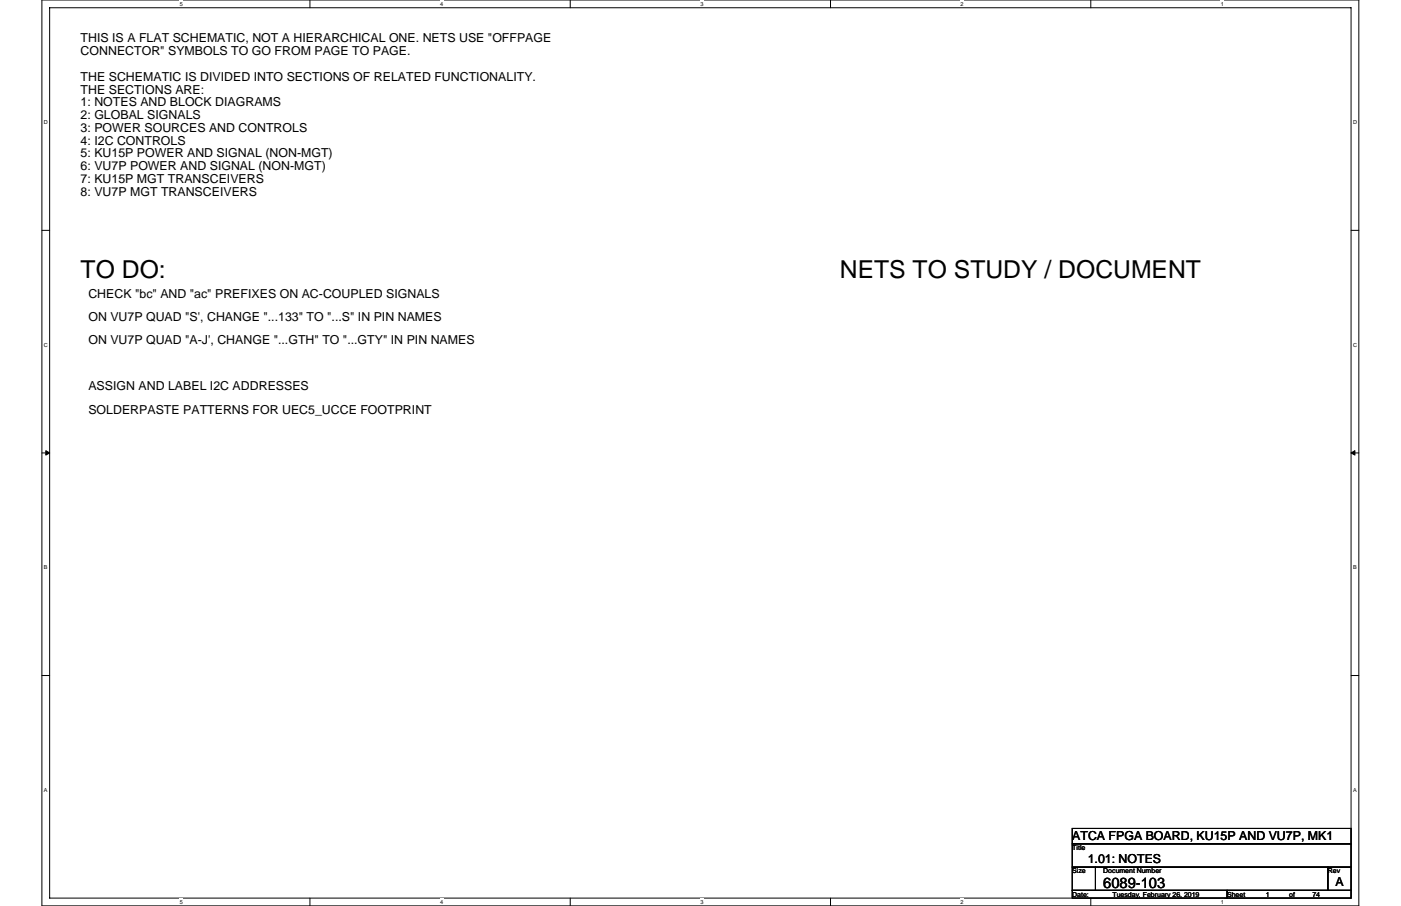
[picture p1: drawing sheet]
<svg xmlns="http://www.w3.org/2000/svg" width="432mm" height="279mm" viewBox="0 0 432 279" stroke-linecap="round" stroke-linejoin="round" font-family="sans-serif">
<defs><g id="words">
<g font-size="7.6">
<text x="24.8" y="85.7">TO DO:</text>
<text x="258.8" y="85.7">NETS TO STUDY / DOCUMENT</text>
</g>
<text font-size="4.5" x="340" y="273.9">6089-103</text>
<g font-size="3.8">
<text x="24.8" y="13">THIS IS A FLAT SCHEMATIC, NOT A HIERARCHICAL ONE. NETS USE &quot;OFFPAGE</text>
<text x="24.8" y="16.9">CONNECTOR&quot; SYMBOLS TO GO FROM PAGE TO PAGE.</text>
<text x="24.8" y="24.9">THE SCHEMATIC IS DIVIDED INTO SECTIONS OF RELATED FUNCTIONALITY.</text>
<text x="24.8" y="28.9">THE SECTIONS ARE:</text>
<text x="24.8" y="32.8">1: NOTES AND BLOCK DIAGRAMS</text>
<text x="24.8" y="36.7">2: GLOBAL SIGNALS</text>
<text x="24.8" y="40.7">3: POWER SOURCES AND CONTROLS</text>
<text x="24.8" y="44.6">4: I2C CONTROLS</text>
<text x="24.8" y="48.5">5: KU15P POWER AND SIGNAL (NON-MGT)</text>
<text x="24.8" y="52.5">6: VU7P POWER AND SIGNAL (NON-MGT)</text>
<text x="24.8" y="56.4">7: KU15P MGT TRANSCEIVERS</text>
<text x="24.8" y="60.3">8: VU7P MGT TRANSCEIVERS</text>
<text x="27.2" y="91.8">CHECK &quot;bc&quot; AND &quot;ac&quot; PREFIXES ON AC-COUPLED SIGNALS</text>
<text x="27.2" y="98.9">ON VU7P QUAD &quot;S', CHANGE &quot;...133&quot; TO &quot;...S&quot; IN PIN NAMES</text>
<text x="27.2" y="106.1">ON VU7P QUAD &quot;A-J', CHANGE &quot;...GTH&quot; TO &quot;...GTY&quot; IN PIN NAMES</text>
<text x="27.2" y="120.4">ASSIGN AND LABEL I2C ADDRESSES</text>
<text x="27.2" y="127.6">SOLDERPASTE PATTERNS FOR UEC5_UCCE FOOTPRINT</text>
<text x="330.5" y="258.9">ATCA FPGA BOARD, KU15P AND VU7P, MK1</text>
<text x="335.2" y="266.1">1.01: NOTES</text>
<text x="411.6" y="273.2">A</text>
</g>
<g font-size="2.1">
<text x="330.5" y="262.2">Title</text>
<text x="330.5" y="269.3">Size</text>
<text x="340" y="269.3">Document Number</text>
<text x="409.3" y="269.3">Rev</text>
<text x="330.5" y="276.5">Date:</text>
<text x="342.9" y="276.5">Tuesday, February 26, 2019</text>
<text x="378.2" y="276.5">Sheet</text>
<text x="390.2" y="276.5">1</text>
<text x="397.3" y="276.5">of</text>
<text x="404.5" y="276.5">74</text>
</g>
<g font-size="1.7">
<text x="55.4" y="1.8">5</text>
<text x="135.6" y="1.8">4</text>
<text x="215.9" y="1.8">3</text>
<text x="296.1" y="1.8">2</text>
<text x="376.3" y="1.8">1</text>
<text x="13.5" y="38.2">D</text>
<text x="417" y="38.2">D</text>
<text x="13.5" y="106.9">C</text>
<text x="417" y="106.9">C</text>
<text x="13.5" y="175.5">B</text>
<text x="417" y="175.5">B</text>
<text x="13.5" y="244.2">A</text>
<text x="417" y="244.2">A</text>
<text x="55.4" y="278.7">5</text>
<text x="135.6" y="278.7">4</text>
<text x="215.9" y="278.7">3</text>
<text x="296.1" y="278.7">2</text>
<text x="376.3" y="278.7">1</text>
</g>
</g></defs>
<path d="M12.9 0h405.9v279.4h-405.9zM15.3 2.4h401.1v274.6h-401.1z" fill="none" stroke="#000" stroke-width=".31"/>
<g fill="#fff">
<path d="M55.4 .3h.9v1.8h-.9z"/>
<path d="M55.4 277.2h.9v1.9h-.9z"/>
</g>
<path d="M95.5 0v2.4M95.5 277v2.4" fill="none" stroke="#000" stroke-width=".31"/>
<g fill="#fff">
<path d="M135.6 .3h1v1.8h-1z"/>
<path d="M135.6 277.2h1v1.9h-1z"/>
</g>
<path d="M175.7 0v2.4M175.7 277v2.4" fill="none" stroke="#000" stroke-width=".31"/>
<g fill="#fff">
<path d="M215.9 .3h.9v1.8h-.9z"/>
<path d="M215.9 277.2h.9v1.9h-.9z"/>
</g>
<path d="M256 0v2.4M256 277v2.4" fill="none" stroke="#000" stroke-width=".31"/>
<g fill="#fff">
<path d="M296.1 .3h.9v1.8h-.9z"/>
<path d="M296.1 277.2h.9v1.9h-.9z"/>
</g>
<path d="M336.2 0v2.4M336.2 277v2.4" fill="none" stroke="#000" stroke-width=".31"/>
<g fill="#fff">
<path d="M376.3 .3h.9v1.8h-.9z"/>
<path d="M376.3 277.2h.9v1.9h-.9z"/>
<path d="M13.5 36.7h1.3v1.9h-1.3z"/>
<path d="M417 36.7h1.3v1.9h-1.3z"/>
<path d="M13.5 105.3h1.3v1.9h-1.3z"/>
<path d="M417 105.3h1.3v1.9h-1.3z"/>
</g>
<path d="M12.9 71h2.4M416.4 71h2.4" fill="none" stroke="#000" stroke-width=".31"/>
<g fill="#fff">
<path d="M13.5 174h1.1v1.9h-1.1z"/>
<path d="M417 174h1.1v1.9h-1.1z"/>
</g>
<path d="M12.9 139.7h2.4M416.4 139.7h2.4" fill="none" stroke="#000" stroke-width=".31"/>
<path d="M14.1 139v1.4l1.2-.7zM416.4 139.7l1.2 .7v-1.4z" fill="#000" stroke="#000" stroke-width=".31"/>
<g fill="#fff">
<path d="M13.5 242.6h1.1v1.9h-1.1z"/>
<path d="M417 242.6h1.1v1.9h-1.1z"/>
</g>
<path d="M12.9 208.3h2.4M416.4 208.3h2.4M330.5 255.5h85.9v4.7h-85.9zM330.5 260.2h85.9v7.2h-85.9zM330.5 267.4h7.1v7.2h-7.1zM330.5 274.6h47.7v2.4h-47.7zM337.6 267.4h71.7v7.2h-71.7zM378.2 274.6h38.2v2.4h-38.2zM409.3 267.4h7.1v7.2h-7.1z" fill="none" stroke="#000" stroke-width=".31"/>
<use href="#words"/>
</svg>
